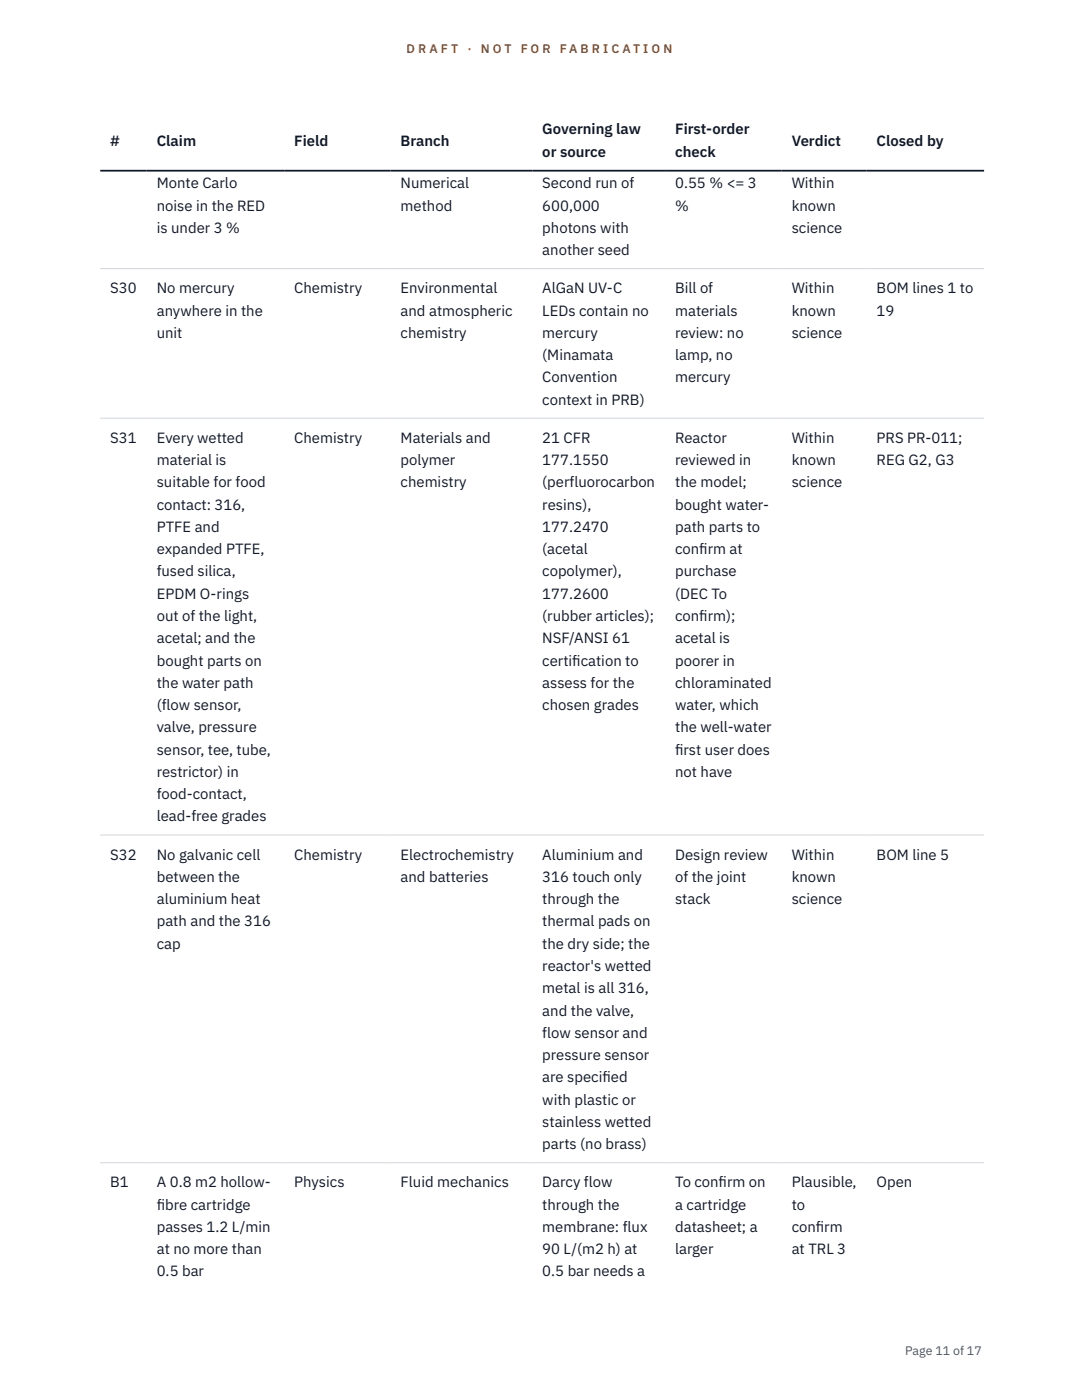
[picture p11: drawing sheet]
<svg xmlns="http://www.w3.org/2000/svg" width="216mm" height="279mm" viewBox="0 0 216 279" stroke-linecap="round" stroke-linejoin="round" font-family="sans-serif">
<defs><g id="words">
<g font-size="3" fill="#111827">
<text x="22" y="29.1">#</text>
<text x="31.3" y="29.1">Claim</text>
<text x="58.7" y="29.1">Field</text>
<text x="79.9" y="29.1">Branch</text>
<text x="108.2" y="26.8">Governing law</text>
<text x="134.7" y="26.8">First-order</text>
<text x="158" y="29.1">Verdict</text>
<text x="174.9" y="29.1">Closed by</text>
<text x="108.2" y="31.3">or source</text>
<text x="134.7" y="31.3">check</text>
<text x="31.3" y="37.6">Monte Carlo</text>
<text x="79.9" y="37.6">Numerical</text>
<text x="108.2" y="37.6">Second run of</text>
<text x="134.7" y="37.6">0.55 % &lt;= 3</text>
<text x="158" y="37.6">Within</text>
<text x="31.3" y="42">noise in the RED</text>
<text x="31.3" y="46.5">is under 3 %</text>
<text x="79.9" y="42">method</text>
<text x="108.2" y="42">600,000</text>
<text x="108.2" y="46.5">photons with</text>
<text x="134.7" y="42">%</text>
<text x="158" y="42">known</text>
<text x="158" y="46.5">science</text>
<text x="108.2" y="50.9">another seed</text>
<text x="22" y="58.5">S30</text>
<text x="31.3" y="58.5">No mercury</text>
<text x="58.7" y="58.5">Chemistry</text>
<text x="79.9" y="58.5">Environmental</text>
<text x="108.2" y="58.5">AlGaN UV-C</text>
<text x="134.7" y="58.5">Bill of</text>
<text x="158" y="58.5">Within</text>
<text x="174.9" y="58.5">BOM lines 1 to</text>
<text x="31.3" y="63">anywhere in the</text>
<text x="79.9" y="63">and atmospheric</text>
<text x="108.2" y="63">LEDs contain no</text>
<text x="134.7" y="63">materials</text>
<text x="158" y="63">known</text>
<text x="174.9" y="63">19</text>
<text x="31.3" y="67.4">unit</text>
<text x="79.9" y="67.4">chemistry</text>
<text x="108.2" y="67.4">mercury</text>
<text x="108.2" y="71.9">(Minamata</text>
<text x="134.7" y="67.4">review: no</text>
<text x="134.7" y="71.9">lamp, no</text>
<text x="158" y="67.4">science</text>
<text x="108.2" y="76.3">Convention</text>
<text x="134.7" y="76.3">mercury</text>
<text x="108.2" y="80.8">context in PRB)</text>
<text x="22" y="88.4">S31</text>
<text x="31.3" y="88.4">Every wetted</text>
<text x="58.7" y="88.4">Chemistry</text>
<text x="79.9" y="88.4">Materials and</text>
<text x="108.2" y="88.4">21 CFR</text>
<text x="134.7" y="88.4">Reactor</text>
<text x="158" y="88.4">Within</text>
<text x="174.9" y="88.4">PRS PR-011;</text>
<text x="31.3" y="92.8">material is</text>
<text x="79.9" y="92.8">polymer</text>
<text x="108.2" y="92.8">177.1550</text>
<text x="134.7" y="92.8">reviewed in</text>
<text x="158" y="92.8">known</text>
<text x="174.9" y="92.8">REG G2, G3</text>
<text x="31.3" y="97.3">suitable for food</text>
<text x="31.3" y="101.7">contact: 316,</text>
<text x="79.9" y="97.3">chemistry</text>
<text x="108.2" y="97.3">(perfluorocarbon</text>
<text x="108.2" y="101.7">resins),</text>
<text x="134.7" y="97.3">the model;</text>
<text x="134.7" y="101.7">bought water-</text>
<text x="158" y="97.3">science</text>
<text x="31.3" y="106.2">PTFE and</text>
<text x="108.2" y="106.2">177.2470</text>
<text x="134.7" y="106.2">path parts to</text>
<text x="31.3" y="110.6">expanded PTFE,</text>
<text x="108.2" y="110.6">(acetal</text>
<text x="134.7" y="110.6">conf</text>
<text x="139.5" y="110.6">irm at</text>
<text x="31.3" y="115">fused silica,</text>
<text x="31.3" y="119.5">EPDM O-rings</text>
<text x="108.2" y="115">copolymer),</text>
<text x="108.2" y="119.5">177.2600</text>
<text x="134.7" y="115">purchase</text>
<text x="134.7" y="119.5">(DEC To</text>
<text x="31.3" y="123.9">out of the light,</text>
<text x="108.2" y="123.9">(rubber articles);</text>
<text x="134.7" y="123.9">conf</text>
<text x="139.5" y="123.9">irm);</text>
<text x="31.3" y="128.4">acetal; and the</text>
<text x="108.2" y="128.4">NSF/ANSI 61</text>
<text x="134.7" y="128.4">acetal is</text>
<text x="31.3" y="132.8">bought parts on</text>
<text x="31.3" y="137.3">the water path</text>
<text x="108.2" y="132.8">certif</text>
<text x="108.2" y="137.3">assess for the</text>
<text x="114.2" y="132.8">ication to</text>
<text x="134.7" y="132.8">poorer in</text>
<text x="134.7" y="137.3">chloraminated</text>
<text x="31.3" y="141.7">(flow sensor,</text>
<text x="108.2" y="141.7">chosen grades</text>
<text x="134.7" y="141.7">water, which</text>
<text x="31.3" y="146.2">valve, pressure</text>
<text x="134.7" y="146.2">the well-water</text>
<text x="31.3" y="150.6">sensor, tee, tube,</text>
<text x="31.3" y="155.1">restrictor) in</text>
<text x="134.7" y="150.6">f</text>
<text x="134.7" y="150.6">irst user does</text>
<text x="134.7" y="155.1">not have</text>
<text x="31.3" y="159.5">food-contact,</text>
<text x="31.3" y="163.9">lead-free grades</text>
<text x="22" y="171.6">S32</text>
<text x="31.3" y="171.6">No galvanic cell</text>
<text x="58.7" y="171.6">Chemistry</text>
<text x="79.9" y="171.6">Electrochemistry</text>
<text x="108.2" y="171.6">Aluminium and</text>
<text x="134.7" y="171.6">Design review</text>
<text x="158" y="171.6">Within</text>
<text x="174.9" y="171.6">BOM line 5</text>
<text x="31.3" y="176">between the</text>
<text x="79.9" y="176">and batteries</text>
<text x="108.2" y="176">316 touch only</text>
<text x="134.7" y="176">of the joint</text>
<text x="158" y="176">known</text>
<text x="31.3" y="180.5">aluminium heat</text>
<text x="31.3" y="184.9">path and the 316</text>
<text x="108.2" y="180.5">through the</text>
<text x="108.2" y="184.9">thermal pads on</text>
<text x="134.7" y="180.5">stack</text>
<text x="158" y="180.5">science</text>
<text x="31.3" y="189.3">cap</text>
<text x="108.2" y="189.3">the dry side; the</text>
<text x="108.2" y="193.8">reactor's wetted</text>
<text x="108.2" y="198.2">metal is all 316,</text>
<text x="108.2" y="202.7">and the valve,</text>
<text x="108.2" y="207.1">flow sensor and</text>
<text x="108.2" y="211.6">pressure sensor</text>
<text x="108.2" y="216">are specif</text>
<text x="108.2" y="220.5">with plastic or</text>
<text x="120.2" y="216">ied</text>
<text x="108.2" y="224.9">stainless wetted</text>
<text x="108.2" y="229.4">parts (no brass)</text>
<text x="22" y="237">B1</text>
<text x="31.3" y="237">A 0.8 m2 hollow-</text>
<text x="58.7" y="237">Physics</text>
<text x="79.9" y="237">Fluid mechanics</text>
<text x="108.2" y="237">Darcy flow</text>
<text x="134.7" y="237">To conf</text>
<text x="143.4" y="237">irm on</text>
<text x="158" y="237">Plausible,</text>
<text x="174.9" y="237">Open</text>
<text x="31.3" y="241.4">f</text>
<text x="31.3" y="241.4">ibre cartridge</text>
<text x="31.3" y="245.9">passes 1.2 L/min</text>
<text x="108.2" y="241.4">through the</text>
<text x="108.2" y="245.9">membrane: flux</text>
<text x="134.7" y="241.4">a cartridge</text>
<text x="134.7" y="245.9">datasheet; a</text>
<text x="158" y="241.4">to</text>
<text x="158" y="245.9">conf</text>
<text x="162.8" y="245.9">irm</text>
<text x="31.3" y="250.3">at no more than</text>
<text x="108.2" y="250.3">90 L/(m2 h) at</text>
<text x="134.7" y="250.3">larger</text>
<text x="158" y="250.3">at TRL 3</text>
<text x="31.3" y="254.8">0.5 bar</text>
<text x="108.2" y="254.8">0.5 bar needs a</text>
</g>
<g font-size="2.5" fill="#b45309">
<text x="81.1" y="10.5">D R A F T</text>
<text x="93.3" y="10.5">·</text>
<text x="95.9" y="10.5">N O T</text>
<text x="103.9" y="10.5">F O R</text>
<text x="111.7" y="10.5">F A B R I C A T I O N</text>
</g>
<text font-size="2.5" fill="#4b5563" x="180.6" y="270.3">Page 11 of 17</text>
</g></defs>
<path d="M20 53.6h176.4M20 83.5h176.4M20 166.6h176.4M20 232.1h176.4" fill="none" stroke="#d1d5db" stroke-width=".2"/>
<path d="M20 34.1h176.4" fill="none" stroke="#111827" stroke-width=".35"/>
<use href="#words"/>
</svg>
